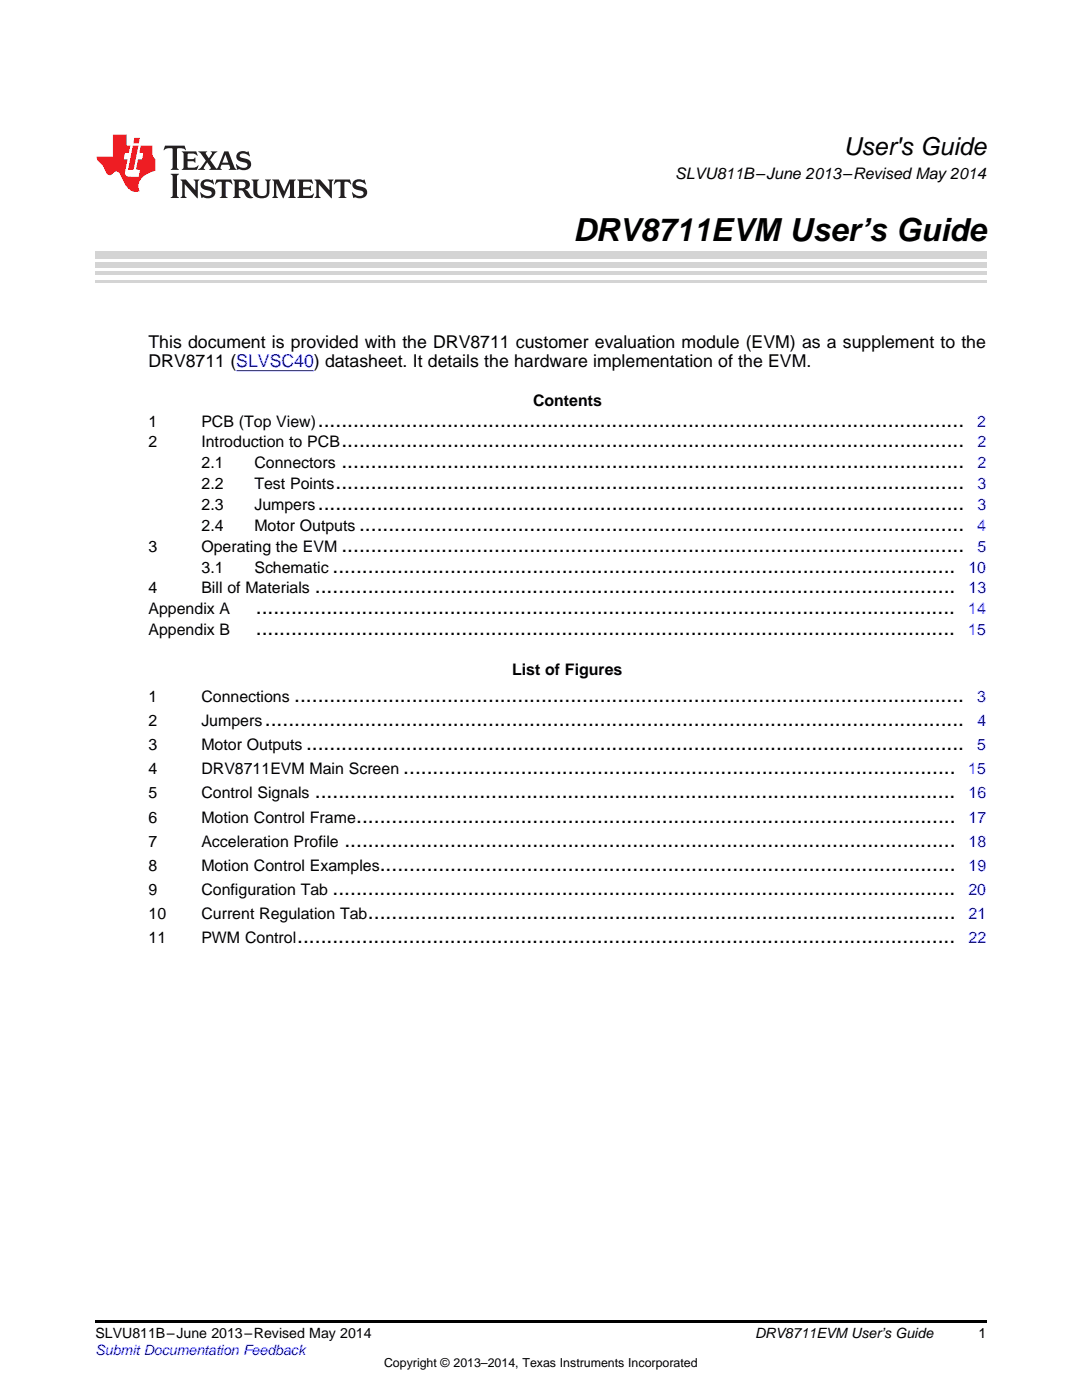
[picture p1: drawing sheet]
<svg xmlns="http://www.w3.org/2000/svg" width="216mm" height="279mm" viewBox="0 0 216 279" stroke-linecap="round" stroke-linejoin="round" font-family="sans-serif">
<defs><g id="words">
<text font-size="6.3" x="114.3" y="48">DRV8711EVM User’s Guide</text>
<text font-size="4.9" x="168.3" y="30.9">User's Guide</text>
<g font-size="4.2">
<text x="63.4" y="85.1">..............................................................................................................</text>
<text x="68.1" y="89.3">..........................................................................................................</text>
<text x="68.1" y="93.5">..........................................................................................................</text>
<text x="63.4" y="101.8">..............................................................................................................</text>
<text x="67" y="97.6">...........................................................................................................</text>
<text x="71.6" y="105.9">.......................................................................................................</text>
<text x="68.1" y="110.1">..........................................................................................................</text>
<text x="62.8" y="118.4">.............................................................................................................</text>
<text x="66.4" y="114.3">..........................................................................................................</text>
<text x="51" y="122.6">.......................................................................................................................</text>
<text x="51" y="126.8">.......................................................................................................................</text>
<text x="58.7" y="140.2">..................................................................................................................</text>
<text x="52.8" y="145">.......................................................................................................................</text>
<text x="61.1" y="149.8">................................................................................................................</text>
<text x="80.5" y="154.6">..............................................................................................</text>
<text x="62.8" y="159.3">.............................................................................................................</text>
<text x="71.1" y="164.1">......................................................................................................</text>
<text x="68.7" y="168.9">........................................................................................................</text>
<text x="75.8" y="173.7">..................................................................................................</text>
<text x="66.4" y="178.5">..........................................................................................................</text>
<text x="73.4" y="183.3">....................................................................................................</text>
<text x="59.3" y="188.1">................................................................................................................</text>
</g>
<g font-size="3.5">
<text x="29.6" y="69.4">This document is provided with the DRV8711 customer evaluation module (EVM) as a supplement to the</text>
<text x="29.6" y="73.3">DRV8711 (SLVSC40) datasheet. It details the hardware implementation of the EVM.</text>
</g>
<g font-size="3.2">
<text x="134.7" y="35.7">SLVU811B–June 2013–Revised May 2014</text>
<text x="106.4" y="81.1">Contents</text>
<text x="29.6" y="85.1">1</text>
<text x="29.6" y="89.3">2</text>
<text x="40.2" y="85.1">PCB (Top View)</text>
<text x="40.2" y="89.3">Introduction to PCB</text>
<text x="40.2" y="93.5">2.1</text>
<text x="50.8" y="93.5">Connectors</text>
<text x="40.2" y="97.6">2.2</text>
<text x="40.2" y="101.8">2.3</text>
<text x="50.8" y="97.6">Test Points</text>
<text x="50.8" y="101.8">Jumpers</text>
<text x="40.2" y="105.9">2.4</text>
<text x="50.8" y="105.9">Motor Outputs</text>
<text x="29.6" y="110.1">3</text>
<text x="40.2" y="110.1">Operating the EVM</text>
<text x="29.6" y="118.4">4</text>
<text x="40.2" y="118.4">Bill of Materials</text>
<text x="40.2" y="114.3">3.1</text>
<text x="50.8" y="114.3">Schematic</text>
<text x="29.6" y="122.6">Appendix A</text>
<text x="29.6" y="126.8">Appendix B</text>
<text x="102.2" y="134.6">List of Figures</text>
<text x="29.6" y="140.2">1</text>
<text x="40.2" y="140.2">Connections</text>
<text x="29.6" y="145">2</text>
<text x="29.6" y="149.8">3</text>
<text x="40.2" y="145">Jumpers</text>
<text x="40.2" y="149.8">Motor Outputs</text>
<text x="29.6" y="154.6">4</text>
<text x="40.2" y="154.6">DRV8711EVM Main Screen</text>
<text x="29.6" y="159.3">5</text>
<text x="40.2" y="159.3">Control Signals</text>
<text x="29.6" y="164.1">6</text>
<text x="40.2" y="164.1">Motion Control Frame</text>
<text x="29.6" y="168.9">7</text>
<text x="29.6" y="173.7">8</text>
<text x="40.2" y="168.9">Acceleration Profile</text>
<text x="40.2" y="173.7">Motion Control Examples</text>
<text x="29.6" y="178.5">9</text>
<text x="40.2" y="178.5">Configuration Tab</text>
<text x="29.6" y="183.3">10</text>
<text x="40.2" y="183.3">Current Regulation Tab</text>
<text x="29.6" y="188.1">11</text>
<text x="40.2" y="188.1">PWM Control</text>
</g>
<g font-size="3.2" fill="#00f">
<text x="195" y="85.1">2</text>
<text x="195" y="89.3">2</text>
<text x="195" y="93.5">2</text>
<text x="195" y="97.6">3</text>
<text x="195" y="101.8">3</text>
<text x="195" y="105.9">4</text>
<text x="195" y="110.1">5</text>
<text x="193.2" y="114.3">10</text>
<text x="193.3" y="118.4">13</text>
<text x="193.2" y="122.6">14</text>
<text x="193.2" y="126.8">15</text>
<text x="195" y="140.2">3</text>
<text x="195" y="149.8">5</text>
<text x="195" y="145">4</text>
<text x="193.2" y="154.6">15</text>
<text x="193.3" y="159.3">16</text>
<text x="193.3" y="164.1">17</text>
<text x="193.3" y="173.7">19</text>
<text x="193.3" y="168.9">18</text>
<text x="193.2" y="178.5">20</text>
<text x="193.3" y="183.3">21</text>
<text x="193.3" y="188.1">22</text>
</g>
<g font-size="2.8">
<text x="19" y="267.1">SLVU811B–June 2013–Revised May 2014</text>
<text x="150.7" y="267.1">DRV8711EVM User’s Guide</text>
<text x="195.3" y="267">1</text>
</g>
<text font-size="2.8" fill="#00f" x="19" y="270.4">Submit Documentation Feedback</text>
<text font-size="2.5" x="76.6" y="272.7">Copyright © 2013–2014, Texas Instruments Incorporated</text>
</g></defs>
<path d="M19 263.5h177.8v.6h-177.8z" fill="#000"/>
<path d="M19 56.1h177.8" fill="none" stroke="#d4d4d4" stroke-width=".42"/>
<g fill="#d4d4d4">
<path d="M19 54.2h177.8v.7h-177.8z"/>
<path d="M19 52.4h177.8v1h-177.8z"/>
<path d="M19 50.3h177.8v1.4h-177.8z"/>
</g>
<path d="M32.9 29.1l-.3 .9h.1a1.64 1.64 0 0 1 1.7-.3l.1 3.6-.4 .6h1.6l-.4-.6v-3.5v-.1l.4-.1a1.36 1.36 0 0 1 1.3 .4h.1l-.3-.9zM36.3 30.2l.3 .3v.3v2.5v.3l-.3 .3h3l.3-.9h-.1a1.87 1.87 0 0 1-2 .4l-.1-1.2h1.2l.4 .3v-1.1l-.4 .3-1.2 .1 .1-1.1 .2-.1a1.66 1.66 0 0 1 1.7 .5l.1-.1-.3-.8zM39.6 30.2l1.5 1.9-.9 1.2-.7 .6h1.4l-.3-.3 .7-1.2 .8 1.2-.3 .3h2.5l-.3-.3 .2-.7h1.5l.2 .6-.3 .4h1.6l-.4-.5-1.2-3.2h-.8l-1.2 2.9-.4 .6-1.3-1.8 .9-1.1 .6-.6h-1.4l.3 .3-.6 1.1-.6-1 .2-.4zM45 30.8l.6 1.7h-1.2zM47.4 30.6a1.04 1.04 0 0 0-.2 1.1 1.04 1.04 0 0 0 1 .6l1 .2a.5 .5 0 0 1 .2 .6 .5 .5 0 0 1-.5 .4 1.76 1.76 0 0 1-1.7-.8l-.1 .1 .3 1.1 .2-.1a2.54 2.54 0 0 0 2.2-.3 1.12 1.12 0 0 0 .2-1.2 1.12 1.12 0 0 0-1-.6l-1-.3a.4 .4 0 0 1-.2-.4 .4 .4 0 0 1 .4-.3 1.6 1.6 0 0 1 1.6 .5h.1l-.3-1-.3 .2-.2-.1a1.62 1.62 0 0 0-1.7 .3zM34.1 34.7l.3 .3 .1 .3v3.6l-.1 .3-.3 .3h1.6l-.3-.3-.1-.3v-3.6l.1-.3 .3-.3zM36 35.8l.4 .6v2.5l-.1 .3-.3 .3h1.2l-.3-.6v-2.1l2.6 2.8v-3.2l.3-.6h-1.2l.3 .4 .1 1.7-1.9-2.1zM40.3 36.2a1.04 1.04 0 0 0-.2 1.1 1.04 1.04 0 0 0 .9 .6l1 .3a.5 .5 0 0 1 .2 .5 .5 .5 0 0 1-.4 .4 1.76 1.76 0 0 1-1.8-.7h-.1l.3 1.1 .2-.1a2.55 2.55 0 0 0 2.3-.3 1.12 1.12 0 0 0 .2-1.2 1.12 1.12 0 0 0-1-.6l-1-.3a.41 .41 0 0 1-.2-.4 .41 .41 0 0 1 .4-.3 1.6 1.6 0 0 1 1.5 .5h.1l-.3-1-.2 .2-.2-.1a1.64 1.64 0 0 0-1.7 .3zM43.2 35.8l-.3 1h.1a.95 .95 0 0 1 1.2-.5v2.6v.3l-.4 .3h1.6l-.3-.3-.1-.3v-2.4l.3-.2a1.02 1.02 0 0 1 1 .5h.1l-.3-1zM46.5 35.8l.3 .4v.2v2.5v.3l-.3 .3h1.5l-.3-.3-.1-1.2a.9 .9 0 0 1 1.2 .8 1.07 1.07 0 0 0 1.7 .6 1.97 1.97 0 0 1-1.1-1.3l-.5-.3a.98 .98 0 0 0 1-1 .98 .98 0 0 0-1-.9zM47.7 36.3h.2a.81 .81 0 0 1 1.1 .6 .64 .64 0 0 1-.7 .7h-.7zM50.2 35.8l.3 .4 .1 .2v1.9a1.59 1.59 0 0 0 2.1 1.2 1.15 1.15 0 0 0 1.1-1.2v-2.1l.3-.4h-1.2l.3 .6v1.9a.97 .97 0 0 1-.7 .9 .97 .97 0 0 1-1.1-.6l-.1-2.2 .1-.2 .3-.4zM54.3 35.8l.3 .4 .1 .2v2.5l-.4 .6h1.2l-.4-.6v-2.3l1.4 3 1.4-3v2.3l-.4 .6h1.5l-.3-.3v-.3v-2.5v-.2l.3-.4h-1.3l-1 2.4-1.1-2.4zM59.3 35.8l.3 .4 .1 .2v2.5l-.1 .3-.3 .3h3l.4-.8-.1-.1a1.88 1.88 0 0 1-2.1 .4v-1.2h1.2l.3 .3v-1l-.3 .2-1.2 .1v-1l.3-.1a1.66 1.66 0 0 1 1.6 .4h.1l-.3-.9zM62.8 35.8l.3 .6v2.5v.3l-.3 .3h1.2l-.4-.6v-2.1l2.6 2.8v-3.2l.3-.6h-1.1l.3 .4v1.7l-1.8-2.1zM66.9 35.8l-.3 1h.1a.95 .95 0 0 1 1.2-.5v2.6v.3l-.4 .3h1.6l-.3-.3-.1-.3v-2.4l.3-.2a1.02 1.02 0 0 1 1 .5h.1l-.3-1zM70.6 36.2a1.04 1.04 0 0 0-.2 1.1 1.04 1.04 0 0 0 .9 .6l1 .3a.5 .5 0 0 1 .2 .5 .5 .5 0 0 1-.4 .4 1.75 1.75 0 0 1-1.8-.7h-.1l.3 1.1 .2-.1a2.56 2.56 0 0 0 2.3-.3 1.12 1.12 0 0 0 .2-1.2 1.12 1.12 0 0 0-1-.6l-1-.3a.4 .4 0 0 1-.2-.4 .4 .4 0 0 1 .4-.3 1.6 1.6 0 0 1 1.5 .5h.1l-.3-1-.2 .2-.2-.1a1.64 1.64 0 0 0-1.7 .3z" fill="#231f20"/>
<path d="M22.5 26.9v4.4h-3.2a2.57 2.57 0 0 0 1.2 1.7l.4 .8a1.22 1.22 0 0 0 1.3 1.1l.2-.2a.9 .9 0 0 1 1-.5 .9 .9 0 0 1 .7 .9l.5 1.1a2.58 2.58 0 0 0 3.3 1.9 2.35 2.35 0 0 1 .9-3.1l1.1-.6 1.1-.3v-2.3a1.45 1.45 0 0 1-.6-1.3v-1.5h-2.3l-.3 1.5h.8l-.2 1.3h-.9l-.3 1.6 .1 .4 .7 .1-.3 1.4h-1.1a1.52 1.52 0 0 1-1.7-.6l.6-2.9h-.8l.2-1.3h.8l.3-1.5h-.7v-2.1zM26.5 29l-1 4.9h1.2l.9-4.9zM26.8 27.5l-.2 1.1h1.1l.2-1.1z" fill="#ee1d23"/>
<path d="M47.2 74h15.4" fill="none" stroke="#00f" stroke-width=".2"/>
<use href="#words"/>
</svg>
